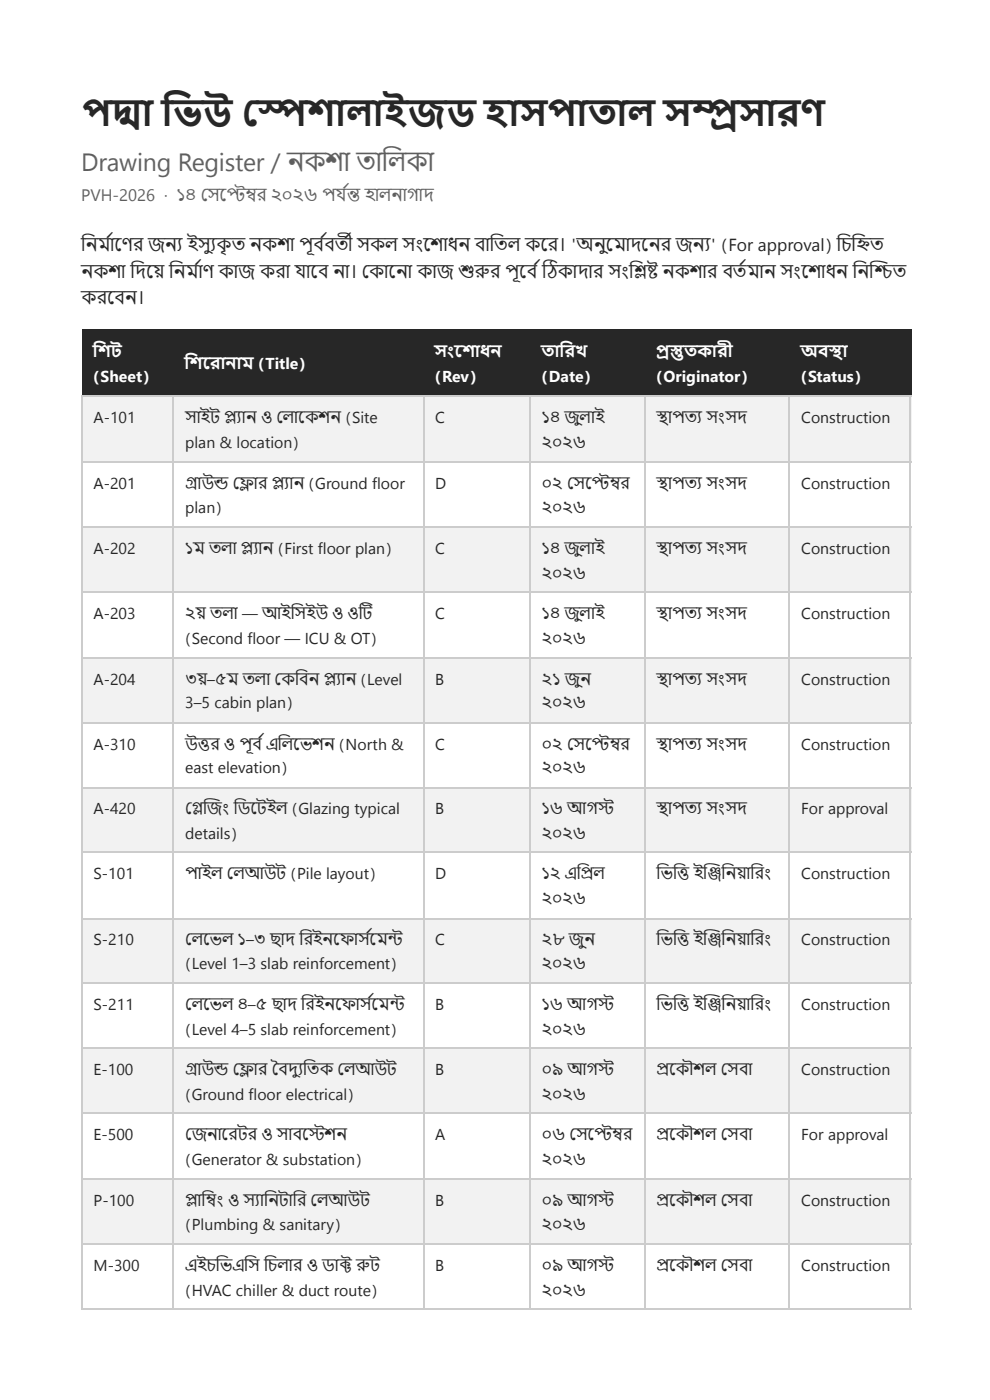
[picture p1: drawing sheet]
<svg xmlns="http://www.w3.org/2000/svg" width="210mm" height="297mm" viewBox="0 0 210 297" stroke-linecap="round" stroke-linejoin="round" font-family="sans-serif">
<defs><g id="words">
<g font-size="7.4" fill="#1f2933">
<text x="17.2" y="26.7">পদ্মা</text>
<text x="34.3" y="26.7">ভ উ স</text>
<text x="34.3" y="26.7">ি</text>
<text x="51.1" y="26.7">্</text>
<text x="51.1" y="26.7">প</text>
<text x="51.1" y="26.7">ে</text>
<text x="65" y="26.7">শ ল ইজড হ সপ ত ল সমস রণ</text>
<text x="65" y="26.7">া া</text>
<text x="102.7" y="26.7">া</text>
<text x="115.9" y="26.7">া া</text>
<text x="146.6" y="26.7">্া</text>
<text x="146.6" y="26.7">প</text>
<text x="146.6" y="26.7">্</text>
<text x="146.6" y="26.7">র</text>
</g>
<g font-size="5.3" fill="#5a636b">
<text x="17.2" y="36.2">Drawing Register / নকশ</text>
<text x="69" y="36.2">া</text>
<text x="75.6" y="36.2">ত ল ক</text>
<text x="75.6" y="36.2">া ি া</text>
</g>
<g font-size="3.7" fill="#1f2933">
<text x="17.2" y="53.2">ন র্মা</text>
<text x="17.2" y="53.2">ি</text>
<text x="24.3" y="53.2">ণ র জন্য</text>
<text x="24.3" y="53.2">ে</text>
<text x="24.4" y="53.2">র্মা</text>
<text x="39.7" y="53.2">ইস্যু</text>
<text x="45.9" y="53.2">ক ত নকশ</text>
<text x="45.9" y="53.2">ৃ</text>
<text x="58.8" y="53.2">া</text>
<text x="63.5" y="53.2">পূ র্ব বর্ব র্তী</text>
<text x="75.7" y="53.2">সকল স শ ধন বা ত ল কর । 'অনু ম দন র জন্য</text>
<text x="85.4" y="53.2">ং ো</text>
<text x="103.9" y="53.2">ি</text>
<text x="114.6" y="53.2">ে</text>
<text x="128.4" y="53.2">ো</text>
<text x="136" y="53.2">ে</text>
<text x="150.8" y="53.2">' (For approval) চি হ্নি</text>
<text x="184.5" y="53.2">ত</text>
<text x="17.2" y="59">নকশ</text>
<text x="23" y="59">া</text>
<text x="27.7" y="59">দ য়ে</text>
<text x="27.7" y="59">ি</text>
<text x="35.9" y="59">ন র্মা</text>
<text x="35.9" y="59">ি</text>
<text x="43" y="59">ণ ক জ করা য ব</text>
<text x="43.1" y="59">র্মা</text>
<text x="46.3" y="59">া</text>
<text x="62.5" y="59">া ে</text>
<text x="70.6" y="59">ন । ক</text>
<text x="70.6" y="59">া</text>
<text x="76.7" y="59">ো</text>
<text x="82.4" y="59">ন</text>
<text x="82.4" y="59">ো</text>
<text x="88.4" y="59">ক জ শুর পূ র্বে</text>
<text x="88.4" y="59">া</text>
<text x="97.1" y="59">ুর</text>
<text x="114.9" y="59">ঠ ক দ র স শ্লি</text>
<text x="114.9" y="59">ি া া</text>
<text x="115" y="59">র্বে</text>
<text x="129" y="59">ং</text>
<text x="137.2" y="59">ষ</text>
<text x="137.2" y="59">্</text>
<text x="137.2" y="59">ট নকশ র বর্ত মর্ত</text>
<text x="146.2" y="59">া</text>
<text x="158.3" y="59">া ন স শ ধন ন শ্চি</text>
<text x="165.5" y="59">ং ো</text>
<text x="180.8" y="59">ি</text>
<text x="189.3" y="59">ত</text>
<text x="17.2" y="64.6">করব ন।</text>
<text x="22.7" y="64.6">ে</text>
</g>
<g font-size="3.5" fill="#5a636b">
<text x="17.2" y="42.6">PVH-2026 · ১৪ সে</text>
<text x="46.6" y="42.6">প্টে</text>
<text x="52" y="42.6">মর ২০২৬ পর্য ন হা লনা গা দ</text>
<text x="52" y="42.6">্</text>
<text x="52" y="42.6">ব</text>
<text x="73.4" y="42.6">্</text>
<text x="73.4" y="42.6">ত</text>
<text x="74.4" y="42.6">র্য</text>
</g>
<g font-size="3.3" fill="#fff">
<text x="19.7" y="75.7">শি</text>
<text x="23.5" y="75.7">ট</text>
<text x="92.1" y="75.7">সং</text>
<text x="96.4" y="75.7">শো</text>
<text x="101.7" y="75.7">ধন</text>
<text x="114.8" y="75.7">ত রি খ</text>
<text x="114.8" y="75.7">া</text>
<text x="139.1" y="75.7">পসতক</text>
<text x="139.1" y="75.7">্্</text>
<text x="139.1" y="75.7">রত</text>
<text x="142" y="75.7">ু</text>
<text x="147.8" y="75.7">া</text>
<text x="152" y="75.7">রী</text>
<text x="169.7" y="75.7">অবস্থা</text>
<text x="19.8" y="81">(Sheet)</text>
<text x="39.1" y="78.3">শি</text>
<text x="42.9" y="78.3">রো</text>
<text x="47.8" y="78.3">না ম (Title)</text>
<text x="92.2" y="81">(Rev)</text>
<text x="114.8" y="81">(Date)</text>
<text x="139.1" y="81">(Originator)</text>
<text x="169.8" y="81">(Status)</text>
</g>
<g font-size="3.3" fill="#1f2933">
<text x="19.8" y="89.7">A-101</text>
<text x="39.3" y="89.7">সা ইট প্ল্যা</text>
<text x="52.1" y="89.7">ন ও লো</text>
<text x="63.2" y="89.7">কে</text>
<text x="67.6" y="89.7">শন (Site</text>
<text x="92.3" y="89.7">C</text>
<text x="114.9" y="89.7">১৪ জ লাজু লাই</text>
<text x="119.7" y="89.7">ু</text>
<text x="139.2" y="89.7">স্থা</text>
<text x="142.5" y="89.7">পত্য</text>
<text x="149.8" y="89.7">সং</text>
<text x="153.8" y="89.7">সদ</text>
<text x="169.9" y="89.7">Construction</text>
<text x="39.3" y="95">plan &amp; location)</text>
<text x="114.9" y="95">২০২৬</text>
<text x="19.8" y="103.7">A-201</text>
<text x="39.3" y="103.7">গ্রা</text>
<text x="42.7" y="103.7">উন ফ্লো</text>
<text x="45.3" y="103.7">্</text>
<text x="45.3" y="103.7">ড</text>
<text x="54.7" y="103.7">র প্ল্যা</text>
<text x="62.2" y="103.7">ন (Ground floor</text>
<text x="92.3" y="103.7">D</text>
<text x="114.9" y="103.7">০২ সে</text>
<text x="124" y="103.7">প্টে</text>
<text x="129.2" y="103.7">মর</text>
<text x="129.2" y="103.7">্</text>
<text x="129.2" y="103.7">ব</text>
<text x="139.2" y="103.7">স্থা</text>
<text x="142.5" y="103.7">পত্য</text>
<text x="149.8" y="103.7">সং</text>
<text x="153.8" y="103.7">সদ</text>
<text x="169.9" y="103.7">Construction</text>
<text x="39.3" y="108.7">plan)</text>
<text x="114.9" y="108.7">২০২৬</text>
<text x="19.8" y="117.5">A-202</text>
<text x="39.3" y="117.5">১ম তলা</text>
<text x="51.1" y="117.5">প্ল্যা</text>
<text x="55.7" y="117.5">ন (First floor plan)</text>
<text x="92.3" y="117.5">C</text>
<text x="114.9" y="117.5">১৪ জ লাজু লাই</text>
<text x="119.7" y="117.5">ু</text>
<text x="139.2" y="117.5">স্থা</text>
<text x="142.5" y="117.5">পত্য</text>
<text x="149.8" y="117.5">সং</text>
<text x="153.8" y="117.5">সদ</text>
<text x="169.9" y="117.5">Construction</text>
<text x="114.9" y="122.8">২০২৬</text>
<text x="19.8" y="131.2">A-203</text>
<text x="39.3" y="131.2">২য় তলা</text>
<text x="51.3" y="131.2">— আইসি ইউ ও ওটি</text>
<text x="92.3" y="131.2">C</text>
<text x="114.9" y="131.2">১৪ জ লাজু লাই</text>
<text x="119.7" y="131.2">ু</text>
<text x="139.2" y="131.2">স্থা</text>
<text x="142.5" y="131.2">পত্য</text>
<text x="149.8" y="131.2">সং</text>
<text x="153.8" y="131.2">সদ</text>
<text x="169.9" y="131.2">Construction</text>
<text x="39.3" y="136.5">(Second floor — ICU &amp; OT)</text>
<text x="114.9" y="136.5">২০২৬</text>
<text x="19.8" y="145.3">A-204</text>
<text x="39.3" y="145.3">৩য় –৫ম তলা</text>
<text x="58.2" y="145.3">কে</text>
<text x="62.5" y="145.3">বি ন প্ল্যা</text>
<text x="73.2" y="145.3">ন (Level</text>
<text x="92.3" y="145.3">B</text>
<text x="114.9" y="145.3">২১ জ ন</text>
<text x="119.8" y="145.3">ু জু</text>
<text x="139.2" y="145.3">স্থা</text>
<text x="142.5" y="145.3">পত্য</text>
<text x="149.8" y="145.3">সং</text>
<text x="153.8" y="145.3">সদ</text>
<text x="169.9" y="145.3">Construction</text>
<text x="39.3" y="150.3">3–5 cabin plan)</text>
<text x="114.9" y="150.3">২০২৬</text>
<text x="19.8" y="159">A-310</text>
<text x="39.3" y="159">উতর ও পূ র্ব এলি ভে</text>
<text x="41.9" y="159">্</text>
<text x="41.9" y="159">ত</text>
<text x="56.5" y="159">র্ব</text>
<text x="66.2" y="159">শন (North &amp;</text>
<text x="92.3" y="159">C</text>
<text x="114.9" y="159">০২ সে</text>
<text x="124" y="159">প্টে</text>
<text x="129.2" y="159">মর</text>
<text x="129.2" y="159">্</text>
<text x="129.2" y="159">ব</text>
<text x="139.2" y="159">স্থা</text>
<text x="142.5" y="159">পত্য</text>
<text x="149.8" y="159">সং</text>
<text x="153.8" y="159">সদ</text>
<text x="169.9" y="159">Construction</text>
<text x="39.3" y="164">east elevation)</text>
<text x="114.9" y="164">২০২৬</text>
<text x="19.8" y="172.8">A-420</text>
<text x="39.3" y="172.8">গ্লে</text>
<text x="43" y="172.8">জিং</text>
<text x="49.6" y="172.8">ডি টে</text>
<text x="56.5" y="172.8">ইল (Glazing typical</text>
<text x="92.3" y="172.8">B</text>
<text x="114.9" y="172.8">১৬ আগস</text>
<text x="126.7" y="172.8">্</text>
<text x="126.7" y="172.8">ট</text>
<text x="139.2" y="172.8">স্থা</text>
<text x="142.5" y="172.8">পত্য</text>
<text x="149.8" y="172.8">সং</text>
<text x="153.8" y="172.8">সদ</text>
<text x="169.9" y="172.8">For approval</text>
<text x="39.3" y="178.1">details)</text>
<text x="114.9" y="178.1">২০২৬</text>
<text x="19.8" y="186.5">S-101</text>
<text x="39.3" y="186.5">পা ইল লে</text>
<text x="51.9" y="186.5">আউট (Pile layout)</text>
<text x="92.3" y="186.5">D</text>
<text x="114.9" y="186.5">১২ এপ্রি</text>
<text x="114.9" y="191.8">২০২৬</text>
<text x="125.8" y="186.5">ল</text>
<text x="139.2" y="186.5">ভি ত্তি</text>
<text x="147.1" y="186.5">ইঞ্জি</text>
<text x="153" y="186.5">নি য়া রিং</text>
<text x="169.9" y="186.5">Construction</text>
<text x="19.8" y="200.6">S-210</text>
<text x="39.3" y="200.6">লে</text>
<text x="43.1" y="200.6">ভে</text>
<text x="47.1" y="200.6">ল ১–৩ ছা দ রি ইনফো</text>
<text x="75.9" y="200.6">র্স মের্সমে ন</text>
<text x="82.2" y="200.6">্</text>
<text x="82.2" y="200.6">ট</text>
<text x="92.3" y="200.6">C</text>
<text x="114.9" y="200.6">২৮ জ ন</text>
<text x="120.6" y="200.6">ু জু</text>
<text x="139.2" y="200.6">ভি ত্তি</text>
<text x="147.1" y="200.6">ইঞ্জি</text>
<text x="153" y="200.6">নি য়া রিং</text>
<text x="169.9" y="200.6">Construction</text>
<text x="39.3" y="205.6">(Level 1–3 slab reinforcement)</text>
<text x="114.9" y="205.6">২০২৬</text>
<text x="19.8" y="214.3">S-211</text>
<text x="39.3" y="214.3">লে</text>
<text x="43.1" y="214.3">ভে</text>
<text x="47.1" y="214.3">ল ৪–৫ ছা দ রি ইনফো</text>
<text x="76.3" y="214.3">র্স মের্সমে ন</text>
<text x="82.5" y="214.3">্</text>
<text x="82.5" y="214.3">ট</text>
<text x="92.3" y="214.3">B</text>
<text x="114.9" y="214.3">১৬ আগস</text>
<text x="126.7" y="214.3">্</text>
<text x="126.7" y="214.3">ট</text>
<text x="139.2" y="214.3">ভি ত্তি</text>
<text x="147.1" y="214.3">ইঞ্জি</text>
<text x="153" y="214.3">নি য়া রিং</text>
<text x="169.9" y="214.3">Construction</text>
<text x="39.3" y="219.6">(Level 4–5 slab reinforcement)</text>
<text x="114.9" y="219.6">২০২৬</text>
<text x="19.8" y="228.1">E-100</text>
<text x="39.3" y="228.1">গ্রা</text>
<text x="39.3" y="233.4">(Ground floor electrical)</text>
<text x="42.7" y="228.1">উন ফ্লো</text>
<text x="45.3" y="228.1">্</text>
<text x="45.3" y="228.1">ড</text>
<text x="54.7" y="228.1">র বৈ</text>
<text x="61" y="228.1">দ্যু</text>
<text x="64.3" y="228.1">তি ক লে</text>
<text x="75.4" y="228.1">আউট</text>
<text x="92.3" y="228.1">B</text>
<text x="114.9" y="228.1">০৯ আগস</text>
<text x="114.9" y="233.4">২০২৬</text>
<text x="126.8" y="228.1">্</text>
<text x="126.8" y="228.1">ট</text>
<text x="139.2" y="228.1">পকৌ</text>
<text x="139.2" y="228.1">্</text>
<text x="139.2" y="228.1">র</text>
<text x="147" y="228.1">শল সে</text>
<text x="156.6" y="228.1">বা</text>
<text x="169.9" y="228.1">Construction</text>
<text x="19.8" y="241.8">E-500</text>
<text x="39.3" y="241.8">জে</text>
<text x="43.8" y="241.8">না রে</text>
<text x="50.4" y="241.8">টর ও সা বস্টে</text>
<text x="68.8" y="241.8">শন</text>
<text x="92.3" y="241.8">A</text>
<text x="114.9" y="241.8">০৬ সে</text>
<text x="124.6" y="241.8">প্টে</text>
<text x="129.7" y="241.8">মর</text>
<text x="129.7" y="241.8">্</text>
<text x="129.7" y="241.8">ব</text>
<text x="139.2" y="241.8">পকৌ</text>
<text x="139.2" y="241.8">্</text>
<text x="139.2" y="241.8">র</text>
<text x="147" y="241.8">শল সে</text>
<text x="156.6" y="241.8">বা</text>
<text x="169.9" y="241.8">For approval</text>
<text x="39.3" y="247.1">(Generator &amp; substation)</text>
<text x="114.9" y="247.1">২০২৬</text>
<text x="19.8" y="255.9">P-100</text>
<text x="39.3" y="255.9">প্লা</text>
<text x="42.7" y="255.9">ম্বিং</text>
<text x="48.3" y="255.9">ও স্যা</text>
<text x="56" y="255.9">নি ট রি</text>
<text x="59.1" y="255.9">া</text>
<text x="65.9" y="255.9">লে</text>
<text x="69.7" y="255.9">আউট</text>
<text x="92.3" y="255.9">B</text>
<text x="114.9" y="255.9">০৯ আগস</text>
<text x="126.8" y="255.9">্</text>
<text x="126.8" y="255.9">ট</text>
<text x="139.2" y="255.9">পকৌ</text>
<text x="139.2" y="255.9">্</text>
<text x="139.2" y="255.9">র</text>
<text x="147" y="255.9">শল সে</text>
<text x="156.6" y="255.9">বা</text>
<text x="169.9" y="255.9">Construction</text>
<text x="39.3" y="260.9">(Plumbing &amp; sanitary)</text>
<text x="114.9" y="260.9">২০২৬</text>
<text x="19.8" y="269.6">M-300</text>
<text x="39.3" y="269.6">এইচভি এসি</text>
<text x="56" y="269.6">চি লা র ও ডা ক রট</text>
<text x="71.8" y="269.6">্ ু</text>
<text x="71.8" y="269.6">ট</text>
<text x="92.3" y="269.6">B</text>
<text x="114.9" y="269.6">০৯ আগস</text>
<text x="126.8" y="269.6">্</text>
<text x="126.8" y="269.6">ট</text>
<text x="139.2" y="269.6">পকৌ</text>
<text x="139.2" y="269.6">্</text>
<text x="139.2" y="269.6">র</text>
<text x="147" y="269.6">শল সে</text>
<text x="156.6" y="269.6">বা</text>
<text x="169.9" y="269.6">Construction</text>
<text x="39.3" y="274.9">(HVAC chiller &amp; duct route)</text>
<text x="114.9" y="274.9">২০২৬</text>
</g>
</g></defs>
<g fill="#1f2933">
<path d="M17.5 69.8h19.3v14.3h-19.3z"/>
<path d="M36.8 69.8h52.9v14.3h-52.9z"/>
<path d="M89.7 69.8h22.7v14.3h-22.7z"/>
<path d="M112.4 69.8h24.4v14.3h-24.4z"/>
<path d="M136.8 69.8h30.7v14.3h-30.7z"/>
<path d="M167.5 69.8h25.6v14.3h-25.6z"/>
</g>
<g fill="#eef4f0">
<path d="M17.5 84.1h19.3v13.8h-19.3z"/>
<path d="M36.8 84.1h52.9v13.8h-52.9z"/>
<path d="M89.7 84.1h22.7v13.8h-22.7z"/>
<path d="M112.4 84.1h24.4v13.8h-24.4z"/>
<path d="M136.8 84.1h30.7v13.8h-30.7z"/>
<path d="M167.5 84.1h25.6v13.8h-25.6z"/>
<path d="M17.5 111.7h19.3v14h-19.3z"/>
<path d="M36.8 111.7h52.9v14h-52.9z"/>
<path d="M89.7 111.7h22.7v14h-22.7z"/>
<path d="M112.4 111.7h24.4v14h-24.4z"/>
<path d="M136.8 111.7h30.7v14h-30.7z"/>
<path d="M167.5 111.7h25.6v14h-25.6z"/>
<path d="M17.5 139.4h19.3v13.8h-19.3z"/>
<path d="M36.8 139.4h52.9v13.8h-52.9z"/>
<path d="M89.7 139.4h22.7v13.8h-22.7z"/>
<path d="M112.4 139.4h24.4v13.8h-24.4z"/>
<path d="M136.8 139.4h30.7v13.8h-30.7z"/>
<path d="M167.5 139.4h25.6v13.8h-25.6z"/>
<path d="M17.5 167.2h19.3v13.8h-19.3z"/>
<path d="M36.8 167.2h52.9v13.8h-52.9z"/>
<path d="M89.7 167.2h22.7v13.8h-22.7z"/>
<path d="M112.4 167.2h24.4v13.8h-24.4z"/>
<path d="M136.8 167.2h30.7v13.8h-30.7z"/>
<path d="M167.5 167.2h25.6v13.8h-25.6z"/>
<path d="M17.5 194.7h19.3v13.8h-19.3z"/>
<path d="M36.8 194.7h52.9v13.8h-52.9z"/>
<path d="M89.7 194.7h22.7v13.8h-22.7z"/>
<path d="M112.4 194.7h24.4v13.8h-24.4z"/>
<path d="M136.8 194.7h30.7v13.8h-30.7z"/>
<path d="M167.5 194.7h25.6v13.8h-25.6z"/>
<path d="M17.5 222.5h19.3v13.8h-19.3z"/>
<path d="M36.8 222.5h52.9v13.8h-52.9z"/>
<path d="M89.7 222.5h22.7v13.8h-22.7z"/>
<path d="M112.4 222.5h24.4v13.8h-24.4z"/>
<path d="M136.8 222.5h30.7v13.8h-30.7z"/>
<path d="M167.5 222.5h25.6v13.8h-25.6z"/>
<path d="M17.5 250h19.3v14.1h-19.3z"/>
<path d="M36.8 250h52.9v14.1h-52.9z"/>
<path d="M89.7 250h22.7v14.1h-22.7z"/>
<path d="M112.4 250h24.4v14.1h-24.4z"/>
<path d="M136.8 250h30.7v14.1h-30.7z"/>
<path d="M167.5 250h25.6v14.1h-25.6z"/>
</g>
<g fill="none" stroke="#c9cdd2" stroke-width=".26">
<path d="M17.2 84h175.9M17.2 98h175.9M17.3 83.9v193.9M36.6 83.9v193.9M89.8 83.9v193.9M112.3 83.9v193.9M136.7 83.9v193.9M167.3 83.9v193.9M193 83.9v193.9M17.2 111.8h175.9M17.2 125.5h175.9M17.2 139.6h175.9"/>
<path d="M17.2 153.3h175.9M17.2 167.1h175.9M17.2 180.8h175.9M17.2 194.9h175.9M17.2 208.6h175.9M17.2 222.4h175.9M17.2 236.1h175.9M17.2 250.2h175.9M17.2 263.9h175.9M17.2 277.7h175.9"/>
</g>
<use href="#words"/>
</svg>
